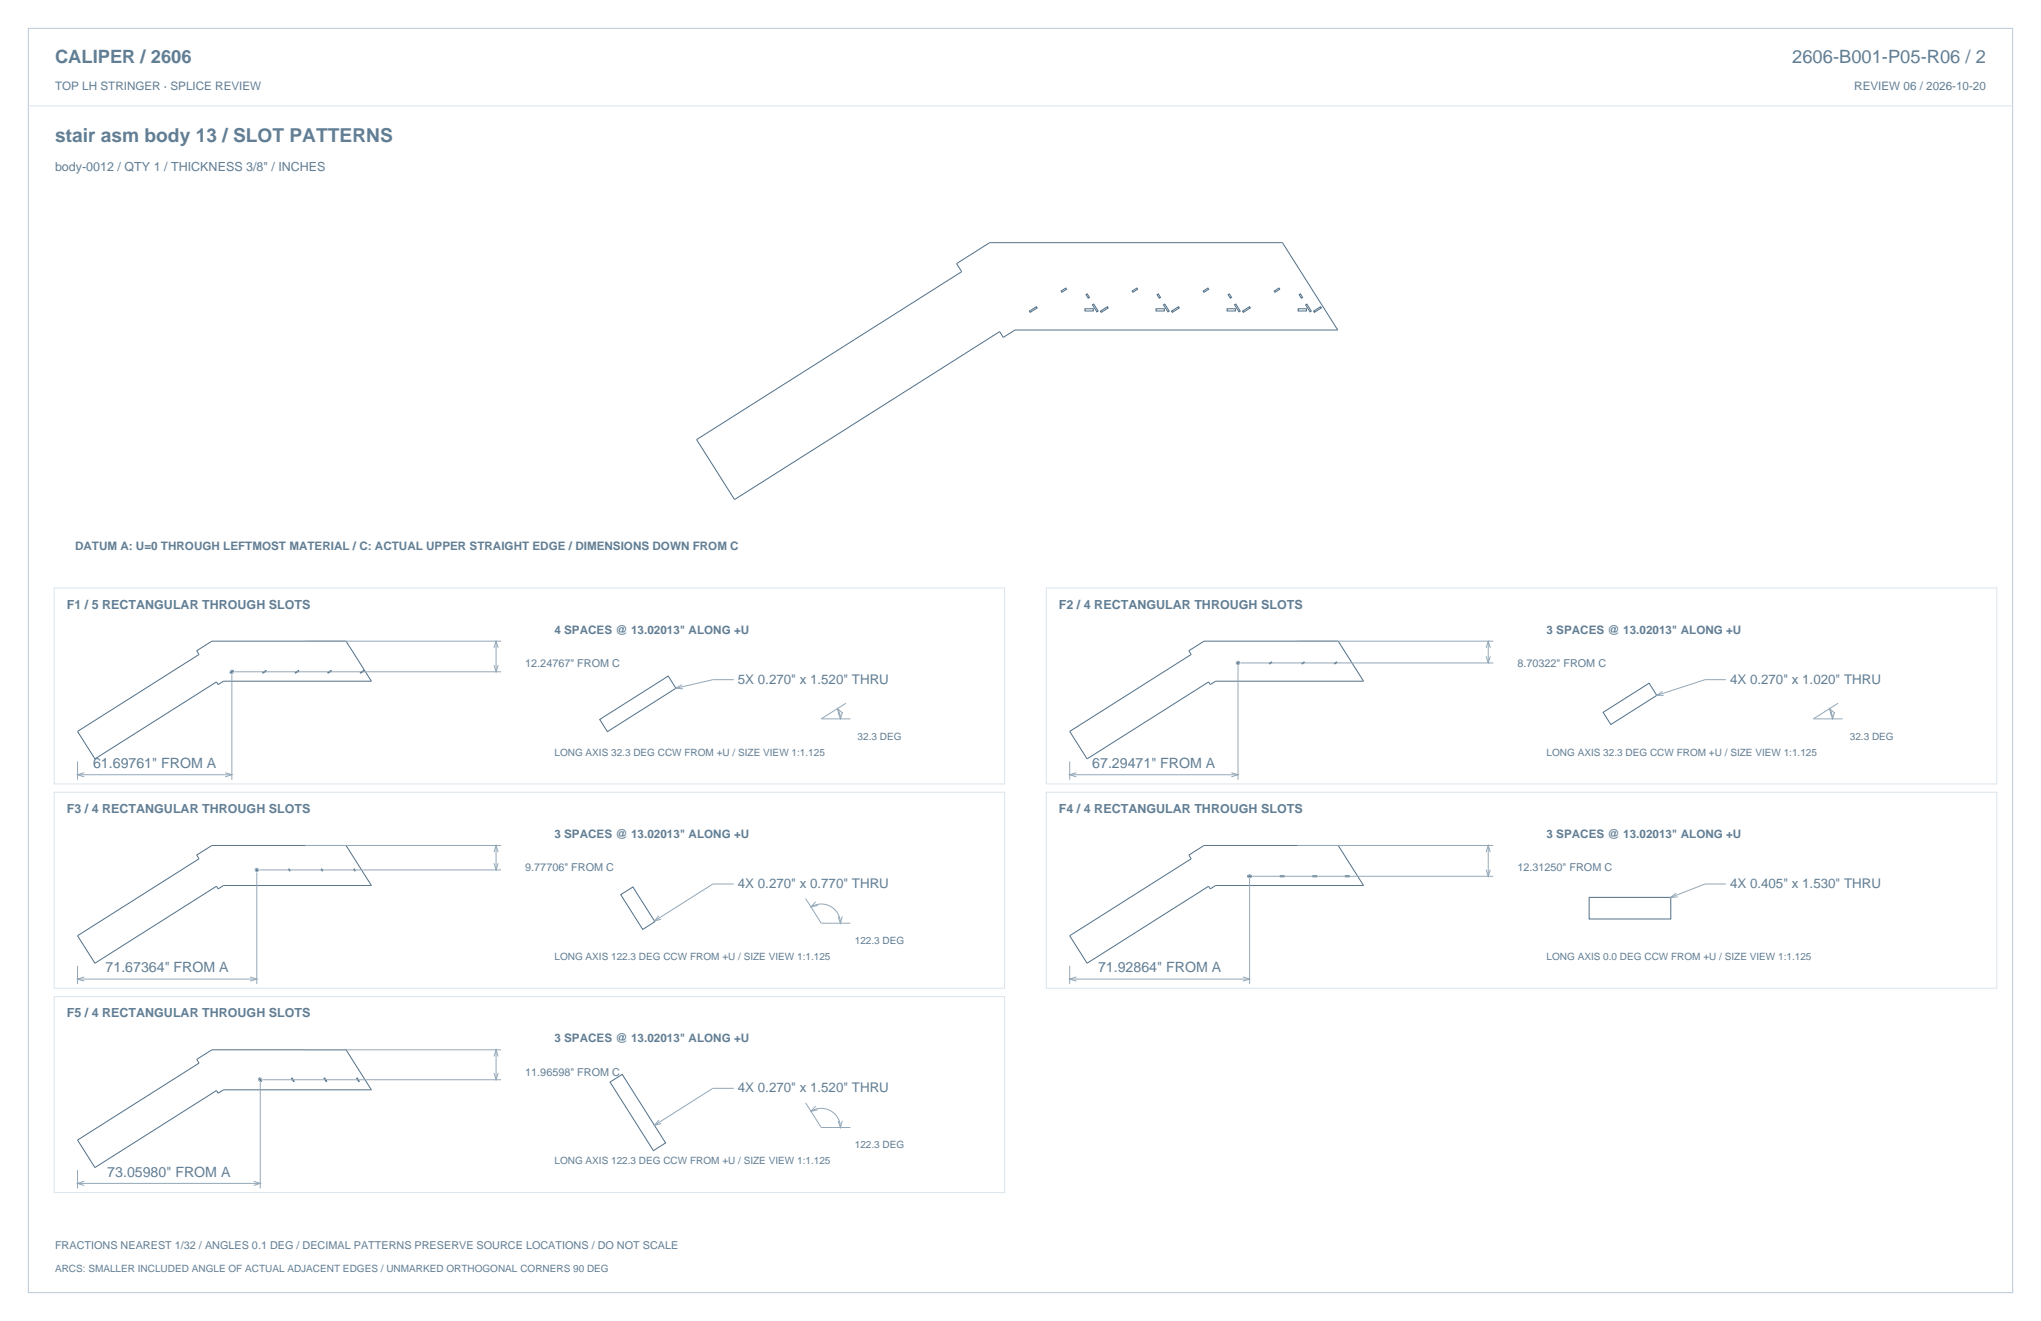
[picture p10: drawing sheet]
<svg xmlns="http://www.w3.org/2000/svg" width="864mm" height="559mm" viewBox="0 0 864 559" stroke-linecap="round" stroke-linejoin="round" font-family="sans-serif">
<defs><g id="words">
<text font-size="8.1" fill="#617e94" x="23.3" y="60">stair asm body 13 / SLOT PATTERNS</text>
<g font-size="7.8" fill="#617e94">
<text x="23.3" y="26.8">CALIPER / 2606</text>
<text x="758.4" y="26.8">2606-B001-P05-R06 / 2</text>
</g>
<g font-size="6" fill="#617e94">
<text x="39.4" y="324.9">61.69761&quot; FROM A</text>
<text x="462.2" y="324.9">67.29471&quot; FROM A</text>
<text x="44.7" y="411.3">71.67364&quot; FROM A</text>
<text x="464.6" y="411.3">71.92864&quot; FROM A</text>
<text x="45.4" y="497.8">73.05980&quot; FROM A</text>
</g>
<g font-size="5.6" fill="#617e94">
<text x="312.2" y="289.3">5X 0.270&quot; x 1.520&quot; THRU</text>
<text x="732" y="289.3">4X 0.270&quot; x 1.020&quot; THRU</text>
<text x="312.2" y="375.7">4X 0.270&quot; x 0.770&quot; THRU</text>
<text x="732" y="375.7">4X 0.405&quot; x 1.530&quot; THRU</text>
<text x="312.2" y="462.1">4X 0.270&quot; x 1.520&quot; THRU</text>
</g>
<g font-size="5.3" fill="#617e94">
<text x="23.3" y="72.3">body-0012 / QTY 1 / THICKNESS 3/8&quot; / INCHES</text>
<text x="28.2" y="257.5">F1 / 5 RECTANGULAR THROUGH SLOTS</text>
<text x="448" y="257.5">F2 / 4 RECTANGULAR THROUGH SLOTS</text>
<text x="28.2" y="344">F3 / 4 RECTANGULAR THROUGH SLOTS</text>
<text x="448" y="344">F4 / 4 RECTANGULAR THROUGH SLOTS</text>
<text x="28.2" y="430.4">F5 / 4 RECTANGULAR THROUGH SLOTS</text>
</g>
<g font-size="4.9" fill="#617e94">
<text x="23.3" y="38.1">TOP LH STRINGER · SPLICE REVIEW</text>
<text x="784.6" y="38.1">REVIEW 06 / 2026-10-20</text>
<text x="31.7" y="232.8">DATUM A: U=0 THROUGH LEFTMOST MATERIAL / C: ACTUAL UPPER STRAIGHT EDGE / DIMENSIONS DOWN FROM C</text>
<text x="234.6" y="268.1">4 SPACES @ 13.02013&quot; ALONG +U</text>
<text x="654.4" y="268.1">3 SPACES @ 13.02013&quot; ALONG +U</text>
<text x="234.6" y="354.5">3 SPACES @ 13.02013&quot; ALONG +U</text>
<text x="654.4" y="354.5">3 SPACES @ 13.02013&quot; ALONG +U</text>
<text x="234.6" y="441">3 SPACES @ 13.02013&quot; ALONG +U</text>
</g>
<g font-size="4.6" fill="#617e94">
<text x="222.2" y="282.2">12.24767&quot; FROM C</text>
<text x="642.1" y="282.2">8.70322&quot; FROM C</text>
<text x="222.2" y="368.7">9.77706&quot; FROM C</text>
<text x="642.1" y="368.7">12.31250&quot; FROM C</text>
<text x="222.2" y="455.1">11.96598&quot; FROM C</text>
<text x="23.3" y="528.5">FRACTIONS NEAREST 1/32 / ANGLES 0.1 DEG / DECIMAL PATTERNS PRESERVE SOURCE LOCATIONS / DO NOT SCALE</text>
</g>
<g font-size="4.2" fill="#617e94">
<text x="362.9" y="312.9">32.3 DEG</text>
<text x="782.7" y="312.9">32.3 DEG</text>
<text x="234.6" y="319.6">LONG AXIS 32.3 DEG CCW FROM +U / SIZE VIEW 1:1.125</text>
<text x="654.4" y="319.6">LONG AXIS 32.3 DEG CCW FROM +U / SIZE VIEW 1:1.125</text>
<text x="361.7" y="399.3">122.3 DEG</text>
<text x="234.6" y="406">LONG AXIS 122.3 DEG CCW FROM +U / SIZE VIEW 1:1.125</text>
<text x="654.4" y="406">LONG AXIS 0.0 DEG CCW FROM +U / SIZE VIEW 1:1.125</text>
<text x="361.7" y="485.8">122.3 DEG</text>
<text x="234.6" y="492.5">LONG AXIS 122.3 DEG CCW FROM +U / SIZE VIEW 1:1.125</text>
<text x="23.3" y="538">ARCS: SMALLER INCLUDED ANGLE OF ACTUAL ADJACENT EDGES / UNMARKED ORTHOGONAL CORNERS 90 DEG</text>
</g>
</g></defs>
<path d="M12 12h839.6v534.8h-839.6z" fill="none" stroke="#b8cad8" stroke-width=".42"/>
<path d="M12 44.8h839.6M22.9 248.7h402.2v82.9h-402.2zM442.7 248.7h402.2v82.9h-402.2zM22.9 335.1h402.2v82.9h-402.2zM442.7 335.1h402.2v82.9h-402.2zM22.9 421.6h402.2v82.9h-402.2z" fill="none" stroke="#dbe5ed" stroke-width=".42"/>
<g fill="none" stroke="#536f85" stroke-width=".42">
<path d="M435.6 131.6l2.9-1.9 .4 .6-3 1.8zM449 123.1l2-1.2 .3 .5-2 1.2zM459.1 130.6h3.5v.9h-3.5zM459.5 124.6l.5-.3 1 1.5-.5 .3zM462.2 129l.6-.4 1.8 3-.5 .3zM465.6 131.6l3-1.9 .3 .6-2.9 1.8zM479 123.1l2-1.2 .4 .5-2 1.2zM489.1 130.6h3.6v.9h-3.6zM489.6 124.6l.5-.3 1 1.5-.6 .3zM492.3 129l.5-.4 1.9 3-.5 .3zM495.7 131.6l3-1.9 .3 .6-3 1.8zM509.1 123.1l2-1.2 .3 .5-2 1.2z"/>
<path d="M519.2 130.6h3.5v.9h-3.5zM519.6 124.6l.6-.3 .9 1.5-.5 .3zM522.4 129l.5-.4 1.9 3-.5 .3zM525.8 131.6l2.9-1.9 .4 .6-3 1.8zM539.2 123.1l2-1.2 .3 .5-2 1.2zM549.3 130.6h3.5v.9h-3.5zM549.7 124.6l.5-.3 1 1.5-.5 .3zM552.4 129l.6-.4 1.8 3-.5 .3zM555.8 131.6l3-1.9 .3 .6-2.9 1.8zM294.7 186l112.2-71.1-2.1-3.4 13.9-8.8h123.9l23.4 36.9h-136.5l-5 3.1-1.5-2.4-112.2 71zM97.3 284.5l1.4-.9 .2 .3-1.4 .8zM111.1 284.5l1.4-.9 .1 .3-1.3 .8z"/>
<path d="M124.9 284.5l1.4-.9 .1 .3-1.3 .8zM138.7 284.5l1.3-.9 .2 .3-1.4 .8zM152.5 284.5l1.3-.9 .2 .3-1.4 .8zM523.3 280.6l.9-.6 .2 .3-.9 .5zM537.1 280.6l.9-.6 .1 .3-.9 .5zM550.9 280.6l.9-.6 .1 .3-.9 .5zM564.6 280.6l1-.6 .1 .3-.9 .5zM32.8 309.4l51.4-32.6-1-1.5 6.4-4.1h56.8l10.7 17h-62.5l-2.3 1.4-.7-1.1-51.4 32.5zM253.7 304.3l29-18.3 3.3 5.1-29 18.4zM452.6 309.4l51.4-32.6-1-1.5 6.4-4.1h56.8l10.8 17h-62.6l-2.3 1.4-.7-1.1-51.4 32.5zM678.3 301.3l19.5-12.3 3.2 5.2-19.4 12.3zM108.3 367.7l.3-.1 .4 .7-.2 .1z"/>
<path d="M122.1 367.7l.2-.1 .5 .7-.3 .1zM135.9 367.7l.2-.1 .5 .7-.3 .1zM149.7 367.7l.2-.1 .4 .7-.2 .1zM262.6 378.5l5.2-3.3 9.3 14.7-5.1 3.2zM527.9 370.5h1.6v.4h-1.6zM541.7 370.5h1.6v.4h-1.6zM555.5 370.5h1.6v.4h-1.6zM569.3 370.5h1.6v.4h-1.6zM672.4 379.6h34.6v9.1h-34.6zM32.8 395.8l51.4-32.5-1-1.6 6.4-4h56.8l10.7 16.9h-62.5l-2.3 1.4-.7-1.1-51.4 32.6zM452.6 395.8l51.4-32.5-1-1.6 6.4-4h56.8l10.8 16.9h-62.6l-2.3 1.4-.7-1.1-51.4 32.6zM109.6 456.1l.2-.1 .9 1.3-.3 .2z"/>
<path d="M123.4 456.1l.2-.1 .9 1.3-.3 .2zM137.1 456.1l.3-.1 .8 1.3-.2 .2zM150.9 456.1l.3-.1 .8 1.3-.2 .2zM258.1 457.7l5.2-3.2 18.3 29-5.1 3.2zM32.8 482.3l51.4-32.6-1-1.6 6.4-4h56.8l10.7 16.9h-62.5l-2.3 1.4-.7-1.1-51.4 32.6z"/>
</g>
<g fill="none" stroke="#93a8b9" stroke-width=".42">
<path d="M129.1 271.2h82.9M209 274l.9-2.8 .9 2.8M209.9 271.2v13M548.9 271.2h82.9M628.8 274l.9-2.8 .9 2.8M628.8 277.6l.9 2.8 .9-2.8M629.7 271.2v9.2M98.1 285.2v44.6M99.2 284.2h112.8M209 281.4l.9 2.8 .9-2.8M288.6 289.6l-2.6 1.5 3 .3M310.4 287.5h-8.8l-15.6 3.6"/>
<path d="M354.3 299.8l1 2.1 .3 2.2M357.9 297.5l-10.4 6.6h12.3M523.8 281.5v48.3M524.9 280.4h106.9M703.4 292.4l-2.4 1.8 3-.1M730.2 287.5h-8.8l-20.4 6.7M774.1 299.8l1 2.1 .3 2.2M777.7 297.5l-10.4 6.6h12.3M356.5 301.3l-.9 2.8-.9-2.8M356.6 301.7l-2.3-1.9 .8 2.8M776.3 301.3l-.9 2.8-.9-2.8M776.4 301.7l-2.3-1.9 .8 2.8"/>
<path d="M32.8 322.1v7.7M32.8 327.7h65.3M35.6 326.8l-2.8 .9 2.8 .9M95.3 326.8l2.8 .9-2.8 .9M452.6 327.7h71.2M452.6 322.1v7.7M455.4 326.8l-2.8 .9 2.8 .9M521 326.8l2.8 .9-2.8 .9M129.1 357.7h82.9M209.9 357.7v10.3M548.9 357.7h82.9M629.7 357.7v13"/>
<path d="M108.7 369.1v47.2M109.7 368h102.3M209 360.5l.9-2.8 .9 2.8M209 365.2l.9 2.8 .9-2.8M310.4 373.9h-8.8l-24.7 15.7M528.7 371.7v44.6M529.8 370.7h102M628.8 360.5l.9-2.8 .9 2.8M628.8 367.9l.9 2.8 .9-2.8M709.3 377.8l-2.3 1.8 2.9-.2M730.2 373.9h-8.8l-14.4 5.7M278.8 387.3l-1.9 2.3 2.9-.8"/>
<path d="M340.9 380.1l6.6 10.4h12.3M343.1 383.7a8.1 8.1 0 0 1 12.5 6.8M345.1 381.5l-2 2.2 2.9-.7M356.4 387.7l-.8 2.8-1-2.8M32.8 408.5v7.8M32.8 414.2h75.9M35.6 413.3l-2.8 .9 2.8 .8M105.8 413.3l2.9 .9-2.9 .8M452.6 408.5v7.8M452.6 414.2h76.1M455.4 413.3l-2.8 .9 2.8 .8M525.9 413.3l2.8 .9-2.8 .8"/>
<path d="M110.1 457.8v44.9M111.2 456.7h100.8M129.1 444.1h82.9M209 446.9l.9-2.8 .9 2.8M209 453.9l.9 2.8 .9-2.8M209.9 444.1v12.6M278.8 473.8l-1.9 2.2 2.9-.7M310.4 460.4h-8.8l-24.7 15.6M340.9 466.5l6.6 10.5h12.3M343.1 470.1a8.1 8.1 0 0 1 12.5 6.9M345.1 467.9l-2 2.2 2.9-.7M356.4 474.1l-.8 2.9-1-2.8"/>
<path d="M32.8 494.9v7.8M35.6 499.7l-2.8 .9 2.8 .9M107.3 499.7l2.8 .9-2.8 .9M32.8 500.6h77.3"/>
<circle cx="98.1" cy="284.2" r=".71"/>
<circle cx="523.8" cy="280.4" r=".71"/>
<circle cx="108.7" cy="368" r=".71"/>
<circle cx="528.7" cy="370.7" r=".71"/>
<circle cx="110.1" cy="456.7" r=".71"/>
</g>
<use href="#words"/>
</svg>
